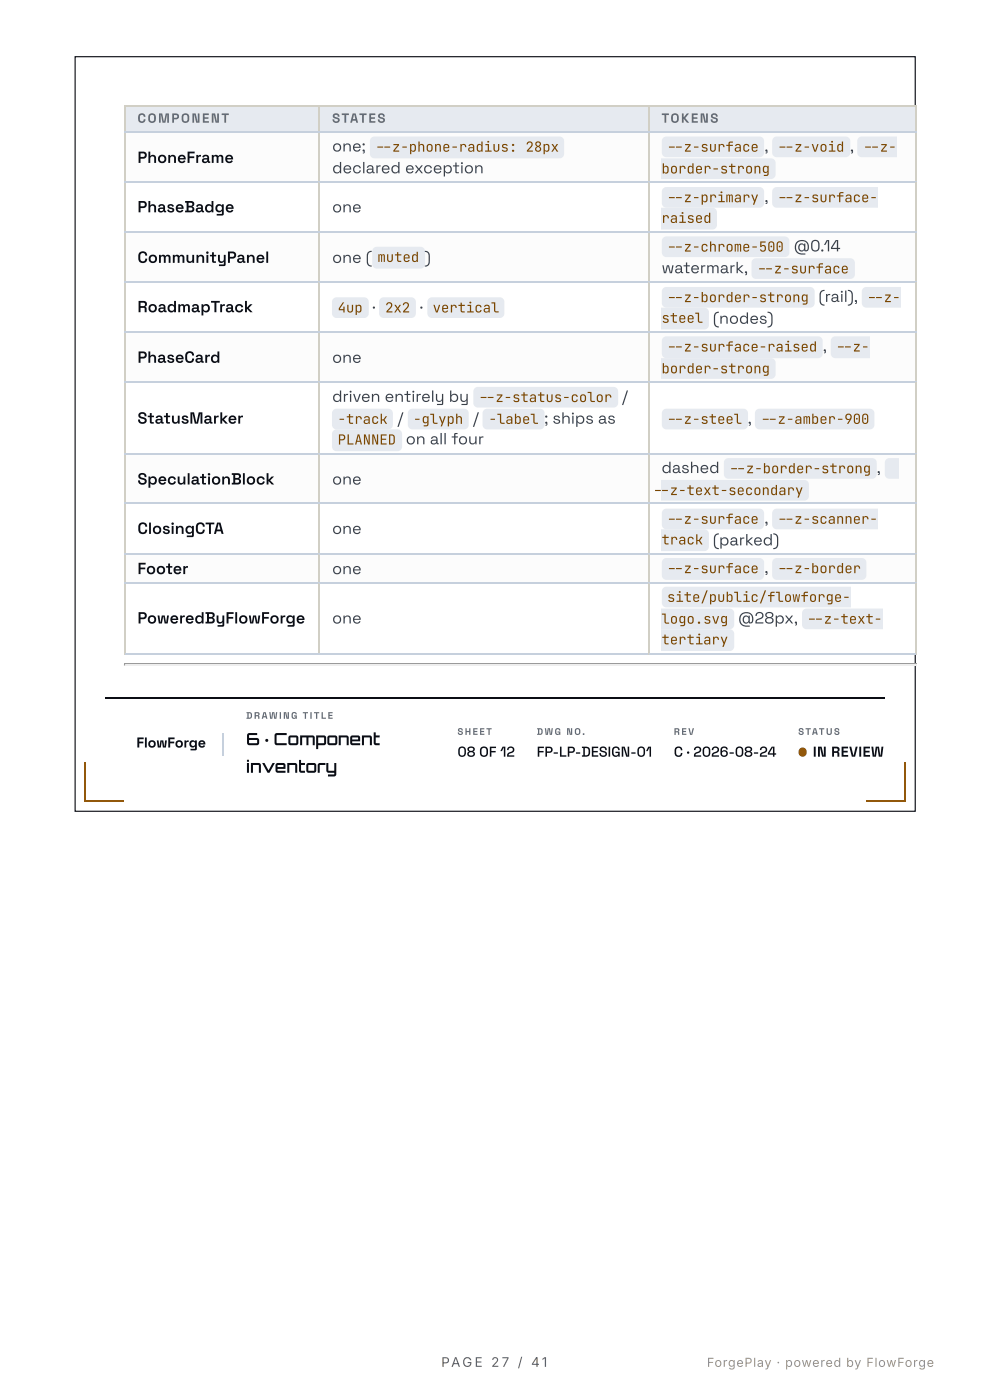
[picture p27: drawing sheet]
<svg xmlns="http://www.w3.org/2000/svg" width="210mm" height="297mm" viewBox="0 0 210 297" stroke-linecap="round" stroke-linejoin="round" font-family="sans-serif">
<defs><g id="words">
<g font-size="3.6" fill="#0b0d14">
<text x="52.2" y="158.1">6 · Component</text>
<text x="52.2" y="163.9">inventory</text>
</g>
<g font-size="3.4" fill="#0b0d14">
<text x="29.1" y="34.6">PhoneFrame</text>
<text x="29.1" y="45">PhaseBadge</text>
<text x="29.1" y="55.8">CommunityPanel</text>
<text x="29.1" y="66.2">RoadmapTrack</text>
<text x="29.1" y="77">PhaseCard</text>
<text x="29.1" y="89.9">StatusMarker</text>
<text x="29.1" y="102.8">SpeculationBlock</text>
<text x="29.1" y="113.3">ClosingCTA</text>
<text x="29.1" y="121.8">Footer</text>
<text x="29.1" y="132.3">PoweredByFlowForge</text>
</g>
<g font-size="3.4" fill="#39434f">
<text x="70.4" y="32.1">one;</text>
<text x="162.1" y="32.1">,</text>
<text x="180.2" y="32.1">,</text>
<text x="70.4" y="36.8">declared exception</text>
<text x="70.4" y="45">one</text>
<text x="162.1" y="42.9">,</text>
<text x="168.2" y="53.3">@0.14</text>
<text x="70.4" y="55.8">one (</text>
<text x="90" y="55.8">)</text>
<text x="140.2" y="58">watermark,</text>
<text x="173.5" y="64">(rail),</text>
<text x="79" y="66.2">·</text>
<text x="89" y="66.2">·</text>
<text x="151.1" y="68.7">(nodes)</text>
<text x="70.4" y="77">one</text>
<text x="174.4" y="74.5">,</text>
<text x="70.4" y="85.2">driven entirely by</text>
<text x="84.3" y="89.9">/</text>
<text x="100.3" y="89.9">/</text>
<text x="115.4" y="89.9">;</text>
<text x="117.1" y="89.9">ships as</text>
<text x="131.9" y="85.2">/</text>
<text x="158.5" y="89.9">,</text>
<text x="86" y="94.3">on all four</text>
<text x="140.2" y="100.4">dashed</text>
<text x="185.9" y="100.4">,</text>
<text x="70.4" y="102.8">one</text>
<text x="70.4" y="113.3">one</text>
<text x="162.1" y="111.1">,</text>
<text x="151.1" y="115.7">(parked)</text>
<text x="70.4" y="121.8">one</text>
<text x="162.1" y="121.6">,</text>
<text x="70.4" y="132.3">one</text>
<text x="156.4" y="132.3">@28px,</text>
</g>
<g font-size="3" fill="#0b0d14">
<text x="28.9" y="158.6">FlowForge</text>
<text x="97" y="160.5">08 OF 12</text>
<text x="113.8" y="160.5">FP-LP-DESIGN-01</text>
<text x="142.9" y="160.5">C · 2026-08-24</text>
<text x="172.3" y="160.5">IN REVIEW</text>
</g>
<g font-size="2.9" fill="#7a4600">
<text x="81.4" y="32.2">-</text>
<text x="83.1" y="32.2">z-phone-radius: 28px</text>
<text x="143.2" y="32.2">-</text>
<text x="145" y="32.2">z-surface</text>
<text x="166.6" y="32.2">-</text>
<text x="168.4" y="32.2">z-void</text>
<text x="184.8" y="32.2">-</text>
<text x="186.5" y="32.2">z-</text>
<text x="140.2" y="36.8">border-strong</text>
<text x="140.2" y="47.3">raised</text>
<text x="143.2" y="42.9">-</text>
<text x="145" y="42.9">z-primary</text>
<text x="166.6" y="42.9">-</text>
<text x="168.4" y="42.9">z-surface-</text>
<text x="143.2" y="53.4">-</text>
<text x="145" y="53.4">z-chrome-500</text>
<text x="80" y="55.6">muted</text>
<text x="162.3" y="58">-</text>
<text x="164.1" y="58">z-surface</text>
<text x="143.2" y="64.1">-</text>
<text x="145" y="64.1">z-border-strong</text>
<text x="185.6" y="64.1">-</text>
<text x="187.4" y="64.1">z-</text>
<text x="71.6" y="66.3">4up</text>
<text x="81.7" y="66.3">2x2</text>
<text x="91.7" y="66.3">vertical</text>
<text x="140.2" y="68.5">steel</text>
<text x="143.2" y="74.6">-</text>
<text x="145" y="74.6">z-surface-raised</text>
<text x="179" y="74.6">-</text>
<text x="180.8" y="74.6">z-</text>
<text x="140.2" y="79.2">border-strong</text>
<text x="71.6" y="89.9">-track</text>
<text x="87.6" y="89.9">-glyph</text>
<text x="103.3" y="85.3">-</text>
<text x="103.6" y="89.9">-label</text>
<text x="105" y="85.3">z-status-color</text>
<text x="143.2" y="89.9">-</text>
<text x="145" y="89.9">z-steel</text>
<text x="163.1" y="89.9">-</text>
<text x="164.9" y="89.9">z-amber-900</text>
<text x="71.6" y="94.3">PLANNED</text>
<text x="156.4" y="100.4">-</text>
<text x="158.1" y="100.4">z-border-strong</text>
<text x="140.2" y="105">-</text>
<text x="142" y="105">z-text-secondary</text>
<text x="143.2" y="111.1">-</text>
<text x="145" y="111.1">z-surface</text>
<text x="166.6" y="111.1">-</text>
<text x="168.4" y="111.1">z-scanner-</text>
<text x="140.2" y="115.5">track</text>
<text x="143.2" y="121.6">-</text>
<text x="145" y="121.6">z-surface</text>
<text x="166.6" y="121.6">-</text>
<text x="168.4" y="121.6">z-border</text>
<text x="141.4" y="127.7">site/public/flowforge-</text>
<text x="140.2" y="132.3">logo.svg</text>
<text x="140.2" y="136.7">tertiary</text>
<text x="172.9" y="132.3">-</text>
<text x="174.6" y="132.3">z-text-</text>
</g>
<g font-size="2.8" fill="#5e6a7a">
<text x="29.1" y="26">COMPONENT</text>
<text x="70.4" y="26">STATES</text>
<text x="140.2" y="26">TOKENS</text>
</g>
<g font-size="2.8" fill="#6b6358">
<text x="93.6" y="290">PAG E 2</text>
<text x="106.4" y="290">7 / 41</text>
</g>
<text font-size="2.6" fill="#9a9387" x="149.9" y="290">ForgePlay · powered by FlowForge</text>
<g font-size="2" fill="#5e6a7a">
<text x="52.2" y="152.5">DRAWING TITLE</text>
<text x="97" y="155.9">SHEET</text>
<text x="113.8" y="155.9">DWG NO.</text>
<text x="142.9" y="155.9">REV</text>
<text x="169.2" y="155.9">STATUS</text>
</g>
</g></defs>
<path d="M15.9 12h178.1v160.1h-178.1z" fill="none" stroke="#0b0d14" stroke-width=".24"/>
<path d="M26.3 22.4h168.1v116.5h-168.1z" fill="#fff"/>
<g fill="#e6eaf0">
<path d="M26.3 22.4h41.2v5.6h-41.2z"/>
<path d="M67.5 22.4h69.9v5.6h-69.9z"/>
<path d="M137.4 22.4h57v5.6h-57z"/>
</g>
<path d="M26.3 22.5h168.1M26.4 22.4v116.5M67.6 22.4v116.5M137.5 22.4v116.5M194.3 22.4v116.5" fill="none" stroke="#d1cfc5" stroke-width=".24"/>
<path d="M26.3 28.1h168.1" fill="none" stroke="#0b0d14" stroke-width=".24"/>
<g fill="none" stroke="#c6d0dd" stroke-width=".24">
<path d="M26.3 28.1h168.1M26.3 38.6h168.1M26.3 49.3h168.1M26.3 59.8h168.1M26.3 70.5h168.1M26.3 81h168.1M26.3 96.3h168.1M26.3 106.8h168.1M26.3 117.5h168.1M26.3 123.6h168.1M26.5 138.7h41M67.7 138.7h69.7"/>
<path d="M137.6 138.7h56.6"/>
</g>
<path d="M26.3 140.9h168.1" fill="none" stroke="#9a9a9a" stroke-width=".24"/>
<path d="M26.3 141.2h168.1" fill="none" stroke="#eee" stroke-width=".24"/>
<path d="M194.2 141l.2-.2v.5h-.2z" fill="#eee"/>
<path d="M26.3 140.8h.2v.2l-.2 .3z" fill="#9a9a9a"/>
<g fill="#e6eaf0">
<path d="M78.7 29.2l.7-.2h39.2a.97 .97 0 0 1 1 .9v2.7a.98 .98 0 0 1-1 1h-39.2a.98 .98 0 0 1-1-1v-2.7z"/>
<path d="M140.6 29.2l.7-.2h19.7a.97 .97 0 0 1 1 .9v2.5a.98 .98 0 0 1-1 .9h-19.7a.98 .98 0 0 1-1-.9v-2.5z"/>
<path d="M164 29.2l.7-.2h14.6a.97 .97 0 0 1 1 .9v2.5a.98 .98 0 0 1-1 .9h-14.6a.98 .98 0 0 1-1-.9v-2.5z"/>
<path d="M182 29.2l.7-.2h7.4v4.3h-7.4a.98 .98 0 0 1-1-.9v-2.5z"/>
<path d="M140.3 33.6h23.2a.97 .97 0 0 1 .9 1v2.4a.98 .98 0 0 1-.9 1h-23.2z"/>
<path d="M140.6 40l.7-.3h19.7a.97 .97 0 0 1 1 1v2.4a.98 .98 0 0 1-1 1h-19.7a.98 .98 0 0 1-1-1v-2.4z"/>
<path d="M164 40l.7-.3h21.5v4.4h-21.5a.98 .98 0 0 1-1-1v-2.4z"/>
<path d="M140.3 44.1h10.7a.97 .97 0 0 1 1 .9v2.7a.97 .97 0 0 1-1 1h-10.7z"/>
<path d="M79.2 52.6l.7-.2h9.2a.97 .97 0 0 1 1 .9v2.7a.98 .98 0 0 1-1 1h-9.2a.98 .98 0 0 1-1-1v-2.7z"/>
<path d="M140.6 50.4l.7-.2h25.1a.97 .97 0 0 1 1 .9v2.5a.98 .98 0 0 1-1 .9h-25.1a.98 .98 0 0 1-1-.9v-2.5z"/>
<path d="M159.6 55.1l.7-.3h20a.97 .97 0 0 1 .9 1v2.4a.98 .98 0 0 1-.9 1h-20a.98 .98 0 0 1-1-1v-2.4z"/>
<path d="M70.7 63.4l.7-.3h5.8a.97 .97 0 0 1 1 .9v2.5a.98 .98 0 0 1-1 1h-5.8a.98 .98 0 0 1-1-1v-2.5z"/>
<path d="M80.7 63.4l.6-.3h5.9a.97 .97 0 0 1 1 .9v2.5a.98 .98 0 0 1-1 1h-5.9a.98 .98 0 0 1-.9-1v-2.5z"/>
<path d="M90.9 63.4l.7-.3h14.4a.97 .97 0 0 1 .9 .9v2.5a.98 .98 0 0 1-.9 1h-14.4a.98 .98 0 0 1-1-1v-2.5z"/>
<path d="M140.6 61.2l.7-.3h30.4a.97 .97 0 0 1 1 1v2.4a.98 .98 0 0 1-1 1h-30.4a.98 .98 0 0 1-1-1v-2.4z"/>
<path d="M183 61.2l.7-.3h7.3v4.4h-7.3a.98 .98 0 0 1-1-1v-2.4z"/>
<path d="M140.3 65.3h9a.97 .97 0 0 1 1 .9v2.7a.98 .98 0 0 1-1 1h-9z"/>
<path d="M140.6 71.6l.7-.2h32.1a.97 .97 0 0 1 1 .9v2.7a.97 .97 0 0 1-1 1h-32.1a.97 .97 0 0 1-1-1v-2.7z"/>
<path d="M176.4 71.6l.7-.2h7.4v4.6h-7.4a.97 .97 0 0 1-1-1v-2.7z"/>
<path d="M140.3 76h23.2a.97 .97 0 0 1 .9 1v2.4a.98 .98 0 0 1-.9 1h-23.2z"/>
<path d="M100.6 82.4l.7-.3h28.8a.97 .97 0 0 1 1 1v2.4a.97 .97 0 0 1-1 1h-28.8a.97 .97 0 0 1-.9-1v-2.4z"/>
<path d="M70.7 87l.7-.3h10.9a.97 .97 0 0 1 1 1v2.4a.98 .98 0 0 1-1 1h-10.9a.98 .98 0 0 1-1-1v-2.4z"/>
<path d="M86.8 87l.6-.3h11a.97 .97 0 0 1 1 1v2.4a.98 .98 0 0 1-1 1h-11a.98 .98 0 0 1-.9-1v-2.4z"/>
<path d="M102.6 87l.7-.3h11.2a.97 .97 0 0 1 1 1v2.4a.98 .98 0 0 1-1 1h-11.2a.98 .98 0 0 1-1-1v-2.4z"/>
<path d="M70.7 91.4l.7-.3h12.9a.97 .97 0 0 1 .9 1v2.6a.98 .98 0 0 1-.9 1h-12.9a.98 .98 0 0 1-1-1v-2.6z"/>
<path d="M140.6 87l.7-.3h16.3a.97 .97 0 0 1 1 1v2.4a.98 .98 0 0 1-1 1h-16.3a.98 .98 0 0 1-1-1v-2.4z"/>
<path d="M160.3 87l.7-.3h23.4a.97 .97 0 0 1 1 1v2.4a.98 .98 0 0 1-1 1h-23.4a.98 .98 0 0 1-1-1v-2.4z"/>
<path d="M153.8 97.5l.6-.3h30.5a.97 .97 0 0 1 1 1v2.4a.98 .98 0 0 1-1 1h-30.5a.98 .98 0 0 1-.9-1v-2.4z"/>
<path d="M187.9 97.5l.5-.3h2.2v4.4h-2a.98 .98 0 0 1-1-1v-2.4z"/>
<path d="M140.3 101.8h30.2a.97 .97 0 0 1 1 1v2.4a.98 .98 0 0 1-1 1h-30.2z"/>
<path d="M140.6 108.2l.7-.3h19.7a.97 .97 0 0 1 1 1v2.4a.97 .97 0 0 1-1 1h-19.7a.97 .97 0 0 1-1-1v-2.4z"/>
<path d="M164 108.2l.7-.3h21.5v4.4h-21.5a.97 .97 0 0 1-1-1v-2.4z"/>
<path d="M140.3 112.3h9a.97 .97 0 0 1 1 1v2.6a.98 .98 0 0 1-1 1h-9z"/>
<path d="M140.6 118.7l.7-.3h19.7a.97 .97 0 0 1 1 1v2.6a.98 .98 0 0 1-1 1h-19.7a.98 .98 0 0 1-1-1v-2.6z"/>
<path d="M164 118.7l.7-.3h18a.97 .97 0 0 1 1 1v2.6a.98 .98 0 0 1-1 1h-18a.98 .98 0 0 1-1-1v-2.6z"/>
<path d="M140.6 124.8l.7-.3h39v4.4h-39a.98 .98 0 0 1-1-1v-2.5z"/>
<path d="M140.3 129.1h14.4a.97 .97 0 0 1 1 1v2.4a.98 .98 0 0 1-1 1h-14.4z"/>
<path d="M170.3 129.4l.7-.3h16.1v4.4h-16.1a.98 .98 0 0 1-1-1v-2.4z"/>
<path d="M140.3 133.5h14.4a.97 .97 0 0 1 1 1v2.6a.97 .97 0 0 1-1 1h-14.4z"/>
</g>
<path d="M22.4 148h165.2" fill="none" stroke="#0b0d14" stroke-width=".24"/>
<path d="M47.4 155.4v4.9" fill="none" stroke="#c6d0dd" stroke-width=".24"/>
<path d="M169.6 158.8a.9 .9 0 0 1 1.2 .2 .9 .9 0 0 1-.1 1.2 .9 .9 0 0 1-1.2 0 1.19 1.19 0 0 1 .1-1.4z" fill="#965600"/>
<path d="M18 169.9h8.3M18.1 161.8v8.2M183.7 169.9h8.3M191.8 161.8v8.2" fill="none" stroke="#965600" stroke-width=".24"/>
<use href="#words"/>
</svg>
